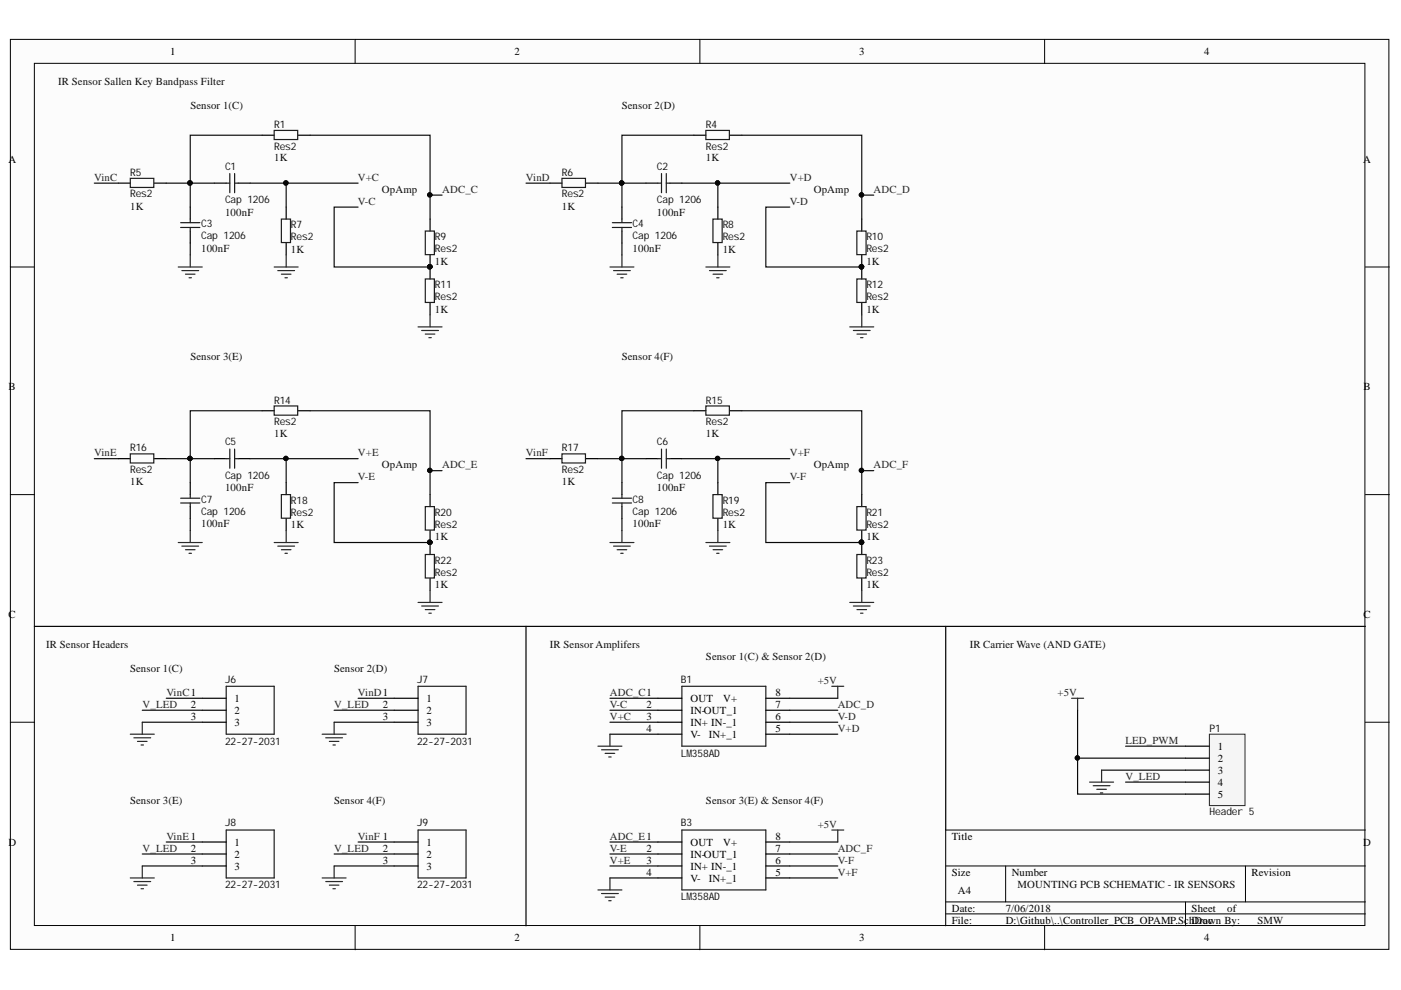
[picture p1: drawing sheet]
<svg xmlns="http://www.w3.org/2000/svg" width="297mm" height="210mm" viewBox="0 0 297 210" stroke-linecap="round" stroke-linejoin="round" font-family="sans-serif">
<defs><g id="words">
<g font-size="2.3">
<text x="36" y="11.7">1</text>
<text x="109.1" y="11.7">2</text>
<text x="182.2" y="11.7">3</text>
<text x="255.3" y="11.7">4</text>
<text x="1.8" y="34.5">A</text>
<text x="289" y="34.5">A</text>
<text x="1.8" y="82.8">B</text>
<text x="289.1" y="82.8">B</text>
<text x="1.8" y="131">C</text>
<text x="289.1" y="131">C</text>
<text x="49.8" y="148.8">1</text>
<text x="90.5" y="148.8">1</text>
<text x="146.4" y="148.8">OUT</text>
<text x="153.3" y="148.8">V+</text>
<text x="164.4" y="147.5">8</text>
<text x="40.4" y="150.1">2</text>
<text x="40.4" y="152.6">3</text>
<text x="49.8" y="151.3">2</text>
<text x="49.8" y="153.9">3</text>
<text x="81.1" y="150.1">2</text>
<text x="81.1" y="152.6">3</text>
<text x="90.5" y="151.3">2</text>
<text x="90.5" y="153.9">3</text>
<text x="137.1" y="150.1">2</text>
<text x="137.1" y="152.6">3</text>
<text x="137.1" y="155.1">4</text>
<text x="146.4" y="151.3">IN-OUT_1</text>
<text x="146.4" y="153.9">IN+ IN-_1</text>
<text x="164.4" y="150.1">7</text>
<text x="164.4" y="152.6">6</text>
<text x="164.4" y="155.1">5</text>
<text x="146.4" y="156.4">V-</text>
<text x="150.3" y="156.4">IN+_1</text>
<text x="258.2" y="158.9">1</text>
<text x="258.2" y="161.5">2</text>
<text x="258.2" y="164.1">3</text>
<text x="258.2" y="166.6">4</text>
<text x="258.2" y="169.2">5</text>
<text x="1.8" y="179.3">D</text>
<text x="49.8" y="179.3">1</text>
<text x="90.5" y="179.3">1</text>
<text x="146.4" y="179.3">OUT</text>
<text x="153.3" y="179.3">V+</text>
<text x="164.4" y="178.1">8</text>
<text x="201.8" y="178.1">Title</text>
<text x="289" y="179.3">D</text>
<text x="40.4" y="180.6">2</text>
<text x="40.4" y="183.1">3</text>
<text x="49.8" y="181.9">2</text>
<text x="49.8" y="184.4">3</text>
<text x="81.1" y="180.6">2</text>
<text x="81.1" y="183.1">3</text>
<text x="90.5" y="181.9">2</text>
<text x="90.5" y="184.4">3</text>
<text x="137.1" y="180.6">2</text>
<text x="137.1" y="183.1">3</text>
<text x="137.1" y="185.7">4</text>
<text x="146.4" y="181.9">IN-OUT_1</text>
<text x="146.4" y="184.4">IN+ IN-_1</text>
<text x="164.4" y="180.6">7</text>
<text x="164.4" y="183.1">6</text>
<text x="164.4" y="185.7">5</text>
<text x="201.8" y="185.7">Size</text>
<text x="214.5" y="185.7">Number</text>
<text x="265.3" y="185.7">Revision</text>
<text x="146.4" y="186.9">V-</text>
<text x="150.3" y="186.9">IN+_1</text>
<text x="203.1" y="189.5">A4</text>
<text x="201.8" y="193.3">Date:</text>
<text x="201.8" y="195.8">File:</text>
<text x="213.2" y="193.3">7/06/2018</text>
<text x="213.2" y="195.8">D:\Github\..\Controller_PCB_OPAMP.SchDrawn By:</text>
<text x="252.7" y="193.3">Sheet</text>
<text x="253.3" y="195.8">Doc</text>
<text x="260.2" y="193.3">of</text>
<text x="36" y="199.6">1</text>
<text x="109.1" y="199.6">2</text>
<text x="182.2" y="199.6">3</text>
<text x="255.3" y="199.6">4</text>
</g>
<g font-size="2.3" fill="#0e0e0e">
<text x="12.4" y="18">IR Sensor Sallen Key Bandpass Filter</text>
<text x="40.4" y="23.1">Sensor 1(C)</text>
<text x="131.8" y="23.1">Sensor 2(D)</text>
<text x="58.1" y="34.2">1K</text>
<text x="149.7" y="34.2">1K</text>
<text x="81" y="40.8">OpAmp</text>
<text x="172.5" y="40.8">OpAmp</text>
<text x="27.6" y="44.5">1K</text>
<text x="47.7" y="45.7">100nF</text>
<text x="119.1" y="44.5">1K</text>
<text x="139.3" y="45.7">100nF</text>
<text x="42.6" y="53.3">100nF</text>
<text x="61.7" y="53.6">1K</text>
<text x="134.1" y="53.3">100nF</text>
<text x="153.2" y="53.6">1K</text>
<text x="92.2" y="56.1">1K</text>
<text x="183.7" y="56.1">1K</text>
<text x="92.2" y="66.3">1K</text>
<text x="183.7" y="66.3">1K</text>
<text x="40.4" y="76.4">Sensor 3(E)</text>
<text x="131.8" y="76.4">Sensor 4(F)</text>
<text x="58.1" y="92.7">1K</text>
<text x="149.7" y="92.7">1K</text>
<text x="81" y="99.3">OpAmp</text>
<text x="172.5" y="99.3">OpAmp</text>
<text x="27.6" y="102.8">1K</text>
<text x="47.7" y="104.2">100nF</text>
<text x="119.1" y="102.8">1K</text>
<text x="139.3" y="104.2">100nF</text>
<text x="42.6" y="111.8">100nF</text>
<text x="61.7" y="112">1K</text>
<text x="134.1" y="111.8">100nF</text>
<text x="153.2" y="112">1K</text>
<text x="92.2" y="114.6">1K</text>
<text x="183.7" y="114.6">1K</text>
<text x="92.2" y="124.7">1K</text>
<text x="183.7" y="124.7">1K</text>
<text x="9.8" y="137.4">IR Sensor Headers</text>
<text x="116.6" y="137.4">IR Sensor Amplifers</text>
<text x="205.6" y="137.4">IR Carrier Wave (AND GATE)</text>
<text x="27.6" y="142.5">Sensor 1(C)</text>
<text x="70.8" y="142.5">Sensor 2(D)</text>
<text x="149.7" y="139.9">Sensor 1(C) &amp; Sensor 2(D)</text>
<text x="27.6" y="170.4">Sensor 3(E)</text>
<text x="70.8" y="170.4">Sensor 4(F)</text>
<text x="149.7" y="170.4">Sensor 3(E) &amp; Sensor 4(F)</text>
<text x="215.8" y="188.2">MOUNTING PCB SCHEMATIC - IR SENSORS</text>
<text x="266.6" y="195.8">SMW</text>
</g>
<g font-size="2.3" fill="#262626">
<text x="20" y="38.3">VinC</text>
<text x="75.9" y="38.3">V+C</text>
<text x="93.8" y="40.8">ADC_C</text>
<text x="111.5" y="38.3">VinD</text>
<text x="167.4" y="38.3">V+D</text>
<text x="185.2" y="40.8">ADC_D</text>
<text x="75.9" y="43.5">V-C</text>
<text x="167.4" y="43.5">V-D</text>
<text x="20" y="96.7">VinE</text>
<text x="75.9" y="101.8">V-E</text>
<text x="75.9" y="96.7">V+E</text>
<text x="93.8" y="99.3">ADC_E</text>
<text x="111.5" y="96.7">VinF</text>
<text x="167.4" y="101.8">V-F</text>
<text x="167.4" y="96.7">V+F</text>
<text x="185.2" y="99.3">ADC_F</text>
<text x="35.3" y="147.5">VinC1</text>
<text x="75.9" y="147.5">VinD1</text>
<text x="129.3" y="147.5">ADC_C1</text>
<text x="173.4" y="145">+5V</text>
<text x="224.2" y="147.5">+5V</text>
<text x="30.2" y="150.1">V_LED</text>
<text x="70.8" y="150.1">V_LED</text>
<text x="129.3" y="152.6">V+C</text>
<text x="129.3" y="150.1">V-C</text>
<text x="177.6" y="155.1">V+D</text>
<text x="177.6" y="152.6">V-D</text>
<text x="177.6" y="150.1">ADC_D</text>
<text x="238.6" y="157.7">LED_PWM</text>
<text x="238.6" y="165.4">V_LED</text>
<text x="35.3" y="178.1">VinE1</text>
<text x="75.9" y="178.1">VinF 1</text>
<text x="129.3" y="178.1">ADC_E1</text>
<text x="173.4" y="175.5">+5V</text>
<text x="30.2" y="180.6">V_LED</text>
<text x="70.8" y="180.6">V_LED</text>
<text x="129.3" y="183.1">V+E</text>
<text x="129.3" y="180.6">V-E</text>
<text x="177.6" y="185.7">V+F</text>
<text x="177.6" y="183.1">V-F</text>
<text x="177.6" y="180.6">ADC_F</text>
</g>
<g font-size="2.2" fill="#0e0e0e">
<text x="58.1" y="27.1">R1</text>
<text x="149.7" y="27.1">R4</text>
<text x="58.1" y="31.7">Res2</text>
<text x="149.7" y="31.7">Res2</text>
<text x="27.6" y="37.3">R5</text>
<text x="27.6" y="41.8">Res2</text>
<text x="47.7" y="36">C1</text>
<text x="119.1" y="37.3">R6</text>
<text x="119.1" y="41.8">Res2</text>
<text x="139.3" y="36">C2</text>
<text x="47.7" y="43.1">Cap 1206</text>
<text x="139.3" y="43.1">Cap 1206</text>
<text x="42.6" y="48.2">C3</text>
<text x="42.6" y="50.7">Cap 1206</text>
<text x="61.7" y="48.4">R7</text>
<text x="61.7" y="51">Res2</text>
<text x="92.2" y="51">R9</text>
<text x="92.2" y="53.5">Res2</text>
<text x="134.1" y="48.2">C4</text>
<text x="134.1" y="50.7">Cap 1206</text>
<text x="153.2" y="48.4">R8</text>
<text x="153.2" y="51">Res2</text>
<text x="183.7" y="51">R10</text>
<text x="183.7" y="53.5">Res2</text>
<text x="92.2" y="61.1">R11</text>
<text x="92.2" y="63.7">Res2</text>
<text x="183.7" y="61.1">R12</text>
<text x="183.7" y="63.7">Res2</text>
<text x="58.1" y="85.6">R14</text>
<text x="149.7" y="85.6">R15</text>
<text x="27.6" y="95.7">R16</text>
<text x="47.7" y="94.4">C5</text>
<text x="58.1" y="90.1">Res2</text>
<text x="119.1" y="95.7">R17</text>
<text x="139.3" y="94.4">C6</text>
<text x="149.7" y="90.1">Res2</text>
<text x="27.6" y="100.3">Res2</text>
<text x="47.7" y="101.5">Cap 1206</text>
<text x="119.1" y="100.3">Res2</text>
<text x="139.3" y="101.5">Cap 1206</text>
<text x="42.6" y="106.6">C7</text>
<text x="61.7" y="106.9">R18</text>
<text x="134.1" y="106.6">C8</text>
<text x="153.2" y="106.9">R19</text>
<text x="42.6" y="109.1">Cap 1206</text>
<text x="61.7" y="109.4">Res2</text>
<text x="92.2" y="109.4">R20</text>
<text x="92.2" y="111.9">Res2</text>
<text x="134.1" y="109.1">Cap 1206</text>
<text x="153.2" y="109.4">Res2</text>
<text x="183.7" y="109.4">R21</text>
<text x="183.7" y="111.9">Res2</text>
<text x="92.2" y="119.5">R22</text>
<text x="183.7" y="119.5">R23</text>
<text x="92.2" y="122.1">Res2</text>
<text x="183.7" y="122.1">Res2</text>
<text x="47.7" y="144.7">J6</text>
<text x="88.4" y="144.7">J7</text>
<text x="144.3" y="144.7">B1</text>
<text x="256.5" y="155.1">P1</text>
<text x="47.7" y="157.9">22-27-2031</text>
<text x="88.4" y="157.9">22-27-2031</text>
<text x="144.3" y="160.5">LM358AD</text>
<text x="256.5" y="172.9">Header 5</text>
<text x="47.7" y="175.2">J8</text>
<text x="88.4" y="175.2">J9</text>
<text x="144.3" y="175.2">B3</text>
<text x="47.7" y="188.4">22-27-2031</text>
<text x="88.4" y="188.4">22-27-2031</text>
<text x="144.3" y="190.9">LM358AD</text>
</g>
</g></defs>
<g fill="#fcfcfc" stroke="#000" stroke-width=".21">
<path d="M2.2 8.4h292.3v192.9h-292.3z"/>
<path d="M7.3 13.4h282.1v182.8h-282.1z"/>
</g>
<g fill="none" stroke="#000" stroke-width=".21">
<path d="M75.3 8.4v5M148.4 8.4v5M221.5 8.4v5M2.2 56.6h5.1M289.5 56.6h5.1M2.2 104.9h5.1M289.5 104.9h5.1M2.2 153.1h5.1M289.5 153.1h5.1M289.5 176h-89v20.3M75.3 196.3v5.1M148.4 196.3v5.1"/>
<path d="M200.5 183.6h89M200.5 191.2h89M200.5 193.8h89M213.2 183.6v7.6M221.5 196.3v5.1M251.4 191.2v5.1M264.1 183.6v7.6"/>
</g>
<g fill="none" stroke="#262626" stroke-width=".25">
<path d="M37.8 56.6h5.1M38.6 57.4h3.5M39.3 58.1h2.1M40.1 58.9h.5M40.3 54.1v2.5M58.1 56.6h5.1M58.9 57.4h3.6M59.7 58.1h2M60.4 58.9h.5M60.7 54.1v2.5M129.3 56.6h5.1M130.1 57.4h3.5"/>
<path d="M130.8 58.1h2.1M131.6 58.9h.5M131.9 54.1v2.5M149.7 56.6h5M150.4 57.4h3.6M151.2 58.1h2M151.9 58.9h.6M152.2 54.1v2.5M88.6 69.3h5.1M89.4 70.1h3.6M90.2 70.8h2M90.9 71.6h.5"/>
<path d="M91.2 66.8v2.5M180.2 69.3h5.1M180.9 70.1h3.6M181.7 70.8h2M182.5 71.6h.5M182.7 66.8v2.5M37.8 115h5.1M38.6 115.8h3.5M39.3 116.6h2.1M40.1 117.3h.5M40.3 112.5v2.5M58.1 115h5.1"/>
<path d="M58.9 115.8h3.6M59.7 116.6h2M60.4 117.3h.5M60.7 112.5v2.5M129.3 115h5.1M130.1 115.8h3.5M130.8 116.6h2.1M131.6 117.3h.5M131.9 112.5v2.5M149.7 115h5M150.4 115.8h3.6M151.2 116.6h2"/>
<path d="M151.9 117.3h.6M152.2 112.5v2.5M88.6 127.7h5.1M89.4 128.5h3.6M90.2 129.3h2M90.9 130h.5M91.2 125.2v2.5M180.2 127.7h5.1M180.9 128.5h3.6M181.7 129.3h2M182.5 130h.5M182.7 125.2v2.5"/>
<path d="M27.6 155.7h5.1M28.4 156.4h3.5M29.1 157.2h2.1M29.9 158h.5M30.2 153.1v2.6M68.3 155.7h5.1M69.1 156.4h3.5M69.8 157.2h2.1M70.6 158h.5M70.8 153.1v2.6M126.8 158.2h5.1M127.5 159h3.6"/>
<path d="M128.3 159.7h2M129.3 155.7v2.5M176.4 145.5h2.5M177.6 145.5v2.5M129.1 160.5h.5M176.4 176h2.5M177.6 176v2.5M27.6 186.1h5.1M28.4 186.9h3.5M29.1 187.7h2.1M29.9 188.4h.5M30.2 183.6v2.5"/>
<path d="M68.3 186.1h5.1M69.1 186.9h3.5M69.8 187.7h2.1M70.6 188.4h.5M70.8 183.6v2.5M126.8 188.7h5.1M127.5 189.4h3.6M128.3 190.2h2M129.1 191h.5M129.3 186.1v2.6"/>
</g>
<g fill="none" stroke="#1c1c1c" stroke-width=".25">
<path d="M27.6 37.8h5v1.9h-5zM48 38.8h.7M48.7 36.8v4.1M49.7 38.8h.8M49.7 36.8v4.1M58.1 27.7h5v1.9h-5zM119.1 37.8h5v1.9h-5zM139.5 38.8h.8M140.3 36.8v4.1M141.3 36.8v4.1M141.3 38.8h.7M149.7 27.7h4.9v1.9h-4.9z"/>
<path d="M38.3 47.2h4.1M38.3 48.2h4.1M40.3 46.4v.8M40.3 48.2v.8M59.7 46.4h1.9v5h-1.9zM90.2 49h1.9v5h-1.9zM90.2 59.1h1.9v5h-1.9zM129.8 47.2h4.1M129.8 48.2h4.1M131.9 46.4v.8M131.9 48.2v.8M151.2 46.4h1.9v5h-1.9z"/>
<path d="M181.7 49h1.9v5h-1.9zM181.7 59.1h1.9v5h-1.9zM27.6 96.2h5v2h-5zM48 97.2h.7M48.7 95.2v4.1M49.7 95.2v4.1M49.7 97.2h.8M58.1 86.1h5v1.9h-5zM119.1 96.2h5v2h-5zM139.5 97.2h.8M140.3 95.2v4.1M141.3 95.2v4.1"/>
<path d="M141.3 97.2h.7M149.7 86.1h4.9v1.9h-4.9zM38.3 105.6h4.1M38.3 106.6h4.1M40.3 104.9v.7M40.3 106.6v.8M59.7 104.9h1.9v5h-1.9zM90.2 107.4h1.9v5h-1.9zM90.2 117.6h1.9v4.9h-1.9zM129.8 105.6h4.1M129.8 106.6h4.1M131.9 104.9v.7"/>
<path d="M131.9 106.6v.8M151.2 104.9h1.9v5h-1.9zM181.7 107.4h1.9v5h-1.9zM181.7 117.6h1.9v4.9h-1.9zM48 145.5h10.1v10.2h-10.1zM88.6 145.5h10.2v10.2h-10.2zM144.6 145.5h17.8v12.7h-17.8zM48 176h10.1v10.1h-10.1zM88.6 176h10.2v10.1h-10.2zM144.6 176h17.8v12.7h-17.8z"/>
</g>
<g fill="none" stroke="#000" stroke-width=".25">
<path d="M25.1 38.8h2.5M32.7 38.8h2.6M45.4 38.8h2.6M50.5 38.8h2.5M55.6 28.7h2.5M63.2 28.7h2.6M116.6 38.8h2.5M124.2 38.8h2.6M136.9 38.8h2.6M142 38.8h2.6M147.1 28.7h2.6M154.7 28.7h2.6"/>
<path d="M40.3 43.9v2.5M40.3 49v2.5M60.7 43.9v2.5M60.7 51.5v2.6M91.2 46.4v2.6M91.2 54.1v5M131.9 43.9v2.5M131.9 49v2.5M152.2 43.9v2.5M152.2 51.5v2.6M182.7 46.4v2.6M182.7 54.1v5"/>
<path d="M91.2 64.2v2.6M182.7 64.2v2.6M25.1 97.2h2.5M32.7 97.2h2.6M45.4 97.2h2.6M50.5 97.2h2.5M55.6 87.1h2.5M63.2 87.1h2.6M116.6 97.2h2.5M124.2 97.2h2.6M136.9 97.2h2.6M142 97.2h2.6"/>
<path d="M147.1 87.1h2.6M154.7 87.1h2.6M40.3 102.3v2.6M40.3 107.4v2.5M60.7 102.3v2.6M60.7 109.9v2.6M91.2 104.9v2.5M91.2 112.5v5.1M131.9 102.3v2.6M131.9 107.4v2.5M152.2 102.3v2.6M152.2 109.9v2.6"/>
<path d="M182.7 104.9v2.5M182.7 112.5v5.1M91.2 122.6v2.6M182.7 122.6v2.6M42.9 148h5.1M42.9 150.6h5.1M42.9 153.1h5.1M83.6 148h5M83.6 150.6h5M83.6 153.1h5M139.5 148h5.1M139.5 150.6h5.1"/>
<path d="M139.5 153.1h5.1M139.5 155.7h5.1M162.4 148h5.1M162.4 150.6h5.1M162.4 153.1h5.1M162.4 155.7h5.1M42.9 178.5h5.1M83.6 178.5h5M139.5 178.5h5.1M162.4 178.5h5.1M42.9 181.1h5.1M42.9 183.6h5.1"/>
<path d="M83.6 181.1h5M83.6 183.6h5M139.5 181.1h5.1M139.5 183.6h5.1M139.5 186.1h5.1M162.4 181.1h5.1M162.4 183.6h5.1M162.4 186.1h5.1"/>
</g>
<g fill="#0e0e0e" stroke="#0e0e0e" stroke-width=".21">
<circle cx="182.7" cy="56.6" r=".46"/>
<circle cx="91.1" cy="115" r=".46"/>
<circle cx="182.7" cy="115" r=".46"/>
<circle cx="91.1" cy="56.6" r=".46"/>
</g>
<path d="M256.4 155.7h7.6v15.1h-7.6z" fill="#f5f5f5" stroke="#262626" stroke-width=".21"/>
<path d="M7.3 132.8h282.2M111.5 132.8v63.5M200.5 132.8v43.2M251.4 158.2h5M251.4 160.7h5M251.4 163.3h5M251.4 165.8h5M251.4 168.4h5" fill="none" stroke="#000" stroke-width=".25"/>
<path d="M227.2 148h2.5M228.5 148v2.6M231 165.8h5.1M231.8 166.6h3.5M232.5 167.4h2.1M233.3 168.1h.5M233.6 163.3v2.5" fill="none" stroke="#262626" stroke-width=".25"/>
<g fill="none" stroke="#0e0e0e" stroke-width=".25">
<path d="M20 38.8h5.1M35.3 38.8h5v5.1M53 38.8h7.7v5.1M55.6 28.7h-15.3v10.1h5.1M60.7 38.8h15.2M65.8 28.7h25.4v12.7M111.5 38.8h5.1M126.8 38.8h5.1v5.1M144.6 38.8h7.6v5.1M147.1 28.7h-15.2v10.1h5M152.2 38.8h15.3M157.3 28.7h25.4v12.7"/>
<path d="M40.3 51.5v2.6M75.9 43.9h-5.1v12.7h20.4M93.7 41.4h-2.5v5M131.9 51.5v2.6M167.5 43.9h-5.1v12.7h20.3M185.3 41.4h-2.6v5M20 97.2h5.1M35.3 97.2h5v5.1M53 97.2h7.7v5.1M55.6 87.1h-15.3v10.1h5.1M60.7 97.2h15.2M65.8 87.1h25.4v12.7"/>
<path d="M93.7 99.8h-2.5v5.1M111.5 97.2h5.1M126.8 97.2h5.1v5.1M144.6 97.2h7.6v5.1M147.1 87.1h-15.2v10.1h5M152.2 97.2h15.3M157.3 87.1h25.4v12.7M185.3 99.8h-2.6v5.1M40.3 109.9v2.6M75.9 102.3h-5.1v12.7h20.4M131.9 109.9v2.6M167.5 102.3h-5.1v12.7h20.3"/>
<path d="M30.2 150.6h12.7M30.2 153.1h12.7M35.3 148h7.6M70.8 150.6h12.8M70.8 153.1h12.8M75.9 148h7.7M129.3 150.6h10.2M129.3 153.1h10.2M129.3 148h10.2M129.3 155.7h10.2M167.5 150.6h10.1M167.5 153.1h10.1"/>
<path d="M167.5 148h10.1M167.5 155.7h10.1M228.5 150.6v17.8h22.9M238.6 158.2h12.8M35.3 178.5h7.6M75.9 178.5h7.7M129.3 178.5h10.2M167.5 178.5h10.1M228.5 160.7h22.9M233.6 163.3h17.8M238.6 165.8h12.8M30.2 181.1h12.7"/>
<path d="M30.2 183.6h12.7M70.8 181.1h12.8M70.8 183.6h12.8M129.3 181.1h10.2M129.3 183.6h10.2M129.3 186.1h10.2M167.5 181.1h10.1M167.5 183.6h10.1M167.5 186.1h10.1"/>
</g>
<g fill="#0e0e0e" stroke="#0e0e0e" stroke-width=".21">
<circle cx="131.8" cy="38.8" r=".47"/>
<circle cx="152.1" cy="38.8" r=".47"/>
<circle cx="182.7" cy="41.3" r=".46"/>
<circle cx="182.7" cy="56.6" r=".46"/>
<circle cx="40.3" cy="97.2" r=".46"/>
<circle cx="60.6" cy="97.2" r=".46"/>
<circle cx="91.1" cy="99.7" r=".46"/>
<circle cx="91.1" cy="115" r=".46"/>
<circle cx="131.8" cy="97.2" r=".46"/>
<circle cx="152.1" cy="97.2" r=".46"/>
<circle cx="182.7" cy="99.7" r=".46"/>
<circle cx="182.7" cy="115" r=".46"/>
<circle cx="40.3" cy="38.8" r=".47"/>
<circle cx="60.6" cy="38.8" r=".47"/>
<circle cx="91.1" cy="41.3" r=".46"/>
<circle cx="91.1" cy="56.6" r=".46"/>
<circle cx="228.4" cy="160.7" r=".46"/>
</g>
<use href="#words"/>
</svg>
